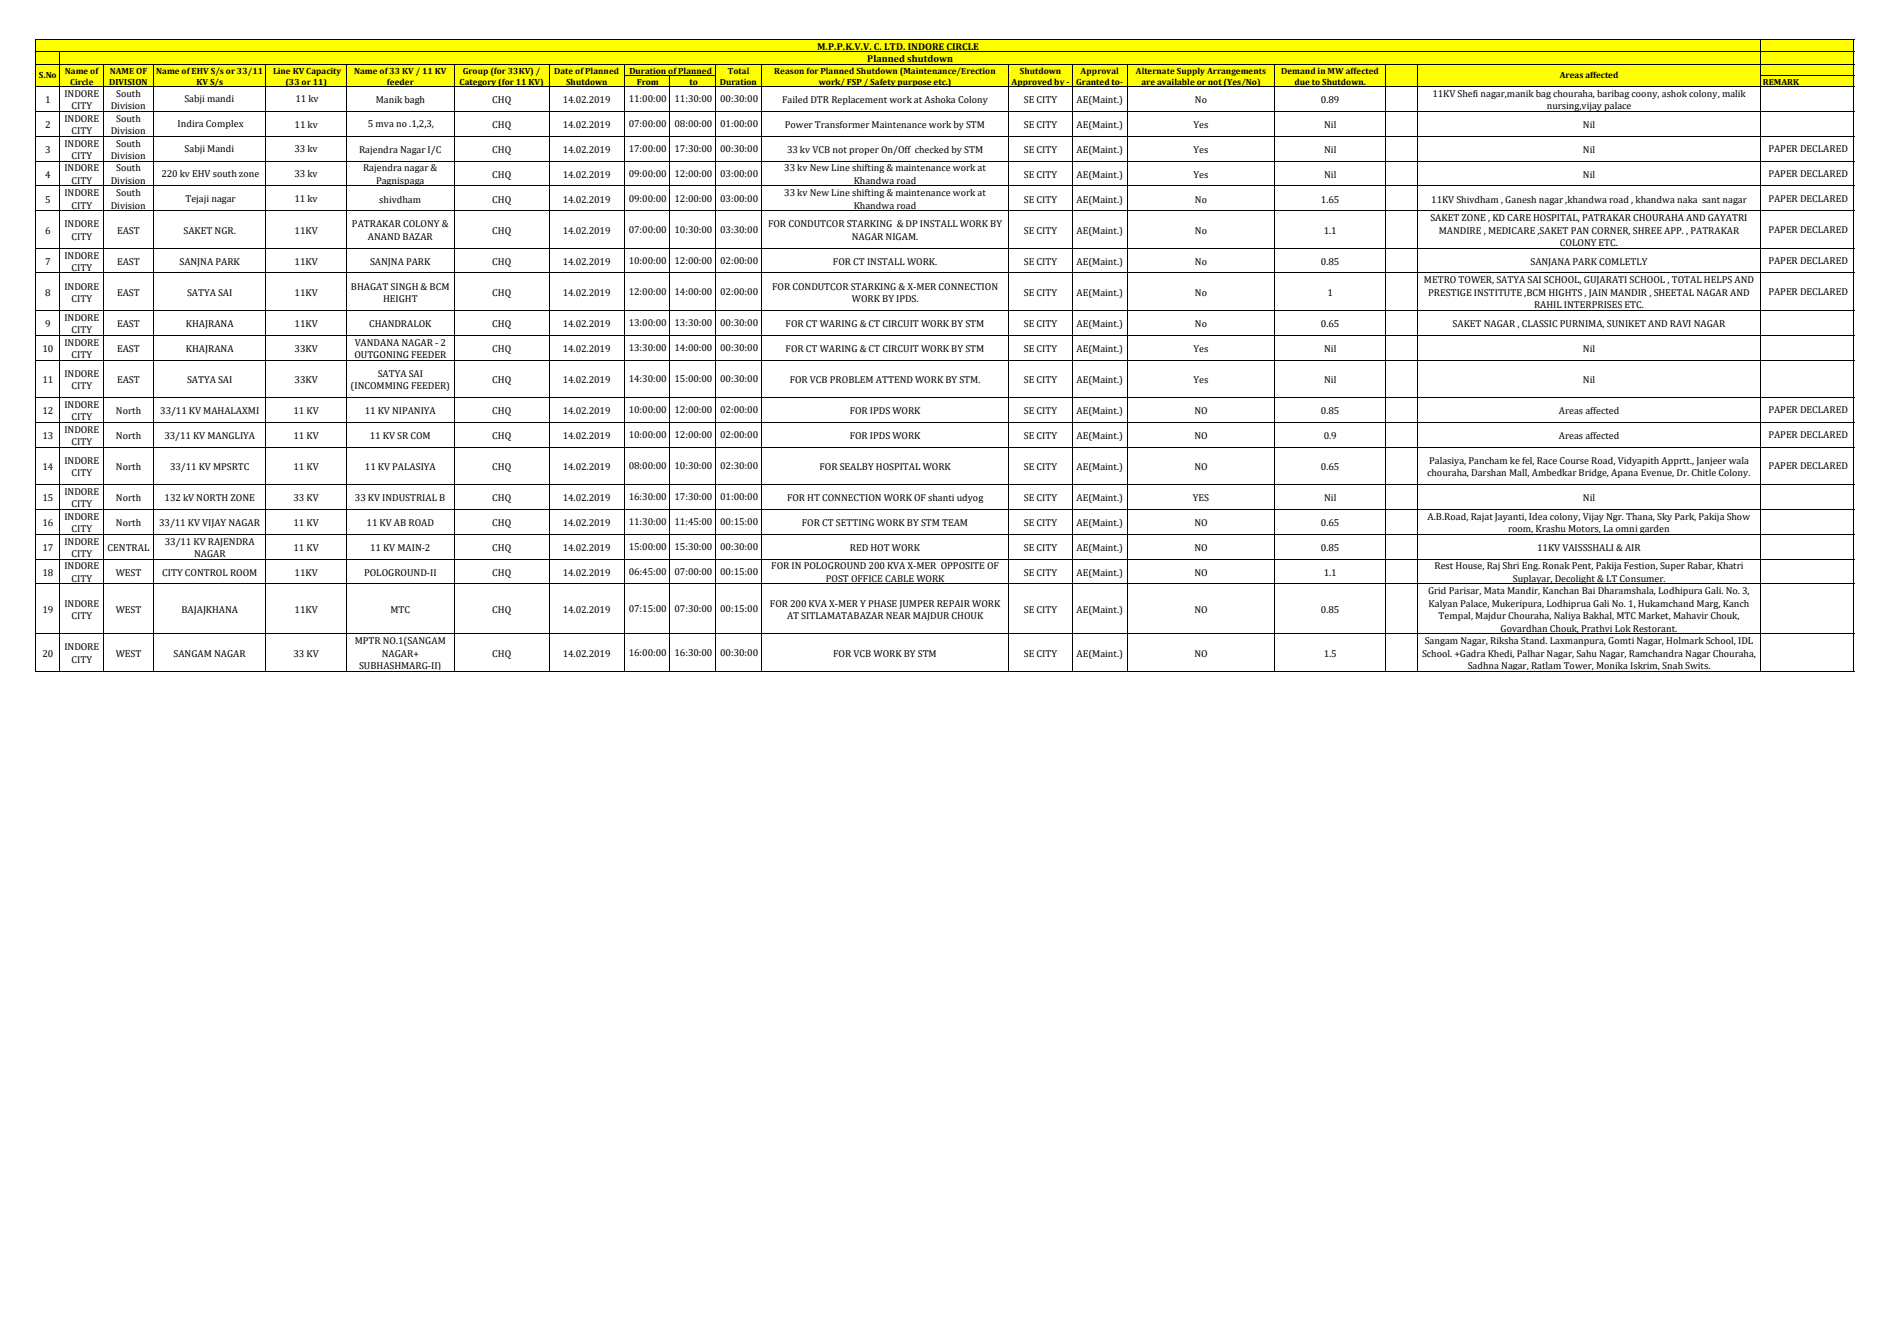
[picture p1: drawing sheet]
<svg xmlns="http://www.w3.org/2000/svg" width="297mm" height="210mm" viewBox="0 0 297 210" stroke-linecap="round" stroke-linejoin="round" font-family="sans-serif">
<defs><g id="words">
<g font-size="1.6">
<text x="128" y="7.8">M.P.P.K.V.V. C. LTD. INDORE CIRCLE</text>
<text x="135.8" y="9.7">Planned shutdown</text>
<text x="7.1" y="16.1">1</text>
<text x="10.1" y="15.2">INDORE</text>
<text x="11.2" y="17.1">CITY</text>
<text x="17.4" y="17.1">Division</text>
<text x="18.2" y="15.2">South</text>
<text x="28.9" y="16">Sabji mandi</text>
<text x="46.3" y="16">11 kv</text>
<text x="58.9" y="16.1">Manik bagh</text>
<text x="77.1" y="16.1">CHQ</text>
<text x="88.1" y="16.1">14.02.2019</text>
<text x="98.5" y="16">11:00:00</text>
<text x="105.6" y="16">11:30:00</text>
<text x="112.8" y="16">00:30:00</text>
<text x="122.5" y="16.1">Failed DTR Replacement work at Ashoka Colony</text>
<text x="160.3" y="16.1">SE CITY</text>
<text x="168.6" y="16.1">AE(Maint.)</text>
<text x="187.1" y="16.1">No</text>
<text x="206.9" y="16.1">0.89</text>
<text x="224.3" y="15.2">11KV Shefi nagar,manik bag chouraha, baribag coony, ashok colony, malik</text>
<text x="242.2" y="17.1">nursing,vijay palace</text>
<text x="7.1" y="20">2</text>
<text x="7.1" y="23.9">3</text>
<text x="10.1" y="19">INDORE</text>
<text x="10.1" y="22.9">INDORE</text>
<text x="11.2" y="21">CITY</text>
<text x="17.4" y="21">Division</text>
<text x="18.2" y="19">South</text>
<text x="18.2" y="22.9">South</text>
<text x="27.8" y="19.9">Indira Complex</text>
<text x="28.9" y="23.8">Sabji Mandi</text>
<text x="46.1" y="23.8">33 kv</text>
<text x="46.1" y="20">11 kv</text>
<text x="56.2" y="23.9">Rajendra Nagar I/C</text>
<text x="57.6" y="19.9">5 mva no .1,2,3,</text>
<text x="77.1" y="20">CHQ</text>
<text x="77.1" y="23.9">CHQ</text>
<text x="88.1" y="20">14.02.2019</text>
<text x="88.1" y="23.9">14.02.2019</text>
<text x="98.5" y="19.9">07:00:00</text>
<text x="98.5" y="23.8">17:00:00</text>
<text x="105.6" y="19.9">08:00:00</text>
<text x="105.6" y="23.8">17:30:00</text>
<text x="112.8" y="19.9">01:00:00</text>
<text x="112.8" y="23.8">00:30:00</text>
<text x="122.9" y="20">Power Transformer Maintenance work by STM</text>
<text x="123.2" y="23.9">33 kv VCB not proper On/Off checked by STM</text>
<text x="160.3" y="20">SE CITY</text>
<text x="160.3" y="23.9">SE CITY</text>
<text x="168.6" y="20">AE(Maint.)</text>
<text x="168.6" y="23.9">AE(Maint.)</text>
<text x="186.9" y="20">Yes</text>
<text x="186.9" y="23.9">Yes</text>
<text x="207.4" y="20">Nil</text>
<text x="207.4" y="23.9">Nil</text>
<text x="247.9" y="20">Nil</text>
<text x="247.9" y="23.9">Nil</text>
<text x="276.9" y="23.8">PAPER DECLARED</text>
<text x="7.1" y="27.8">4</text>
<text x="10.1" y="26.8">INDORE</text>
<text x="11.2" y="24.9">CITY</text>
<text x="11.2" y="28.8">CITY</text>
<text x="17.4" y="24.9">Division</text>
<text x="17.4" y="28.8">Division</text>
<text x="18.2" y="26.8">South</text>
<text x="25.3" y="27.7">220 kv EHV south zone</text>
<text x="46.1" y="27.7">33 kv</text>
<text x="56.9" y="26.8">Rajendra nagar &amp;</text>
<text x="58.9" y="28.8">Pagnispaga</text>
<text x="77.1" y="27.8">CHQ</text>
<text x="88.1" y="27.8">14.02.2019</text>
<text x="98.5" y="27.7">09:00:00</text>
<text x="105.6" y="27.7">12:00:00</text>
<text x="112.8" y="27.7">03:00:00</text>
<text x="122.8" y="26.8">33 kv New Line shifting &amp; maintenance work at</text>
<text x="133.7" y="28.8">Khandwa road</text>
<text x="160.3" y="27.8">SE CITY</text>
<text x="168.6" y="27.8">AE(Maint.)</text>
<text x="186.9" y="27.8">Yes</text>
<text x="207.4" y="27.8">Nil</text>
<text x="247.9" y="27.8">Nil</text>
<text x="276.9" y="27.7">PAPER DECLARED</text>
<text x="7.1" y="31.7">5</text>
<text x="10.1" y="30.7">INDORE</text>
<text x="10.1" y="35.6">INDORE</text>
<text x="11.2" y="32.7">CITY</text>
<text x="17.4" y="32.7">Division</text>
<text x="18.2" y="30.7">South</text>
<text x="29" y="31.6">Tejaji nagar</text>
<text x="46.1" y="31.6">11 kv</text>
<text x="55.1" y="35.6">PATRAKAR COLONY &amp;</text>
<text x="59.4" y="31.7">shivdham</text>
<text x="77.1" y="31.7">CHQ</text>
<text x="88.1" y="31.7">14.02.2019</text>
<text x="98.5" y="31.6">09:00:00</text>
<text x="105.6" y="31.6">12:00:00</text>
<text x="112.8" y="31.6">03:00:00</text>
<text x="120.3" y="35.6">FOR CONDUTCOR STARKING &amp; DP INSTALL WORK BY</text>
<text x="122.8" y="30.7">33 kv New Line shifting &amp; maintenance work at</text>
<text x="133.7" y="32.7">Khandwa road</text>
<text x="160.3" y="31.7">SE CITY</text>
<text x="168.6" y="31.7">AE(Maint.)</text>
<text x="187.1" y="31.7">No</text>
<text x="206.9" y="31.7">1.65</text>
<text x="224" y="34.6">SAKET ZONE , KD CARE HOSPITAL, PATRAKAR CHOURAHA AND GAYATRI</text>
<text x="224.1" y="31.7">11KV Shivdham , Ganesh nagar ,khandwa road , khandwa naka sant nagar</text>
<text x="276.9" y="31.6">PAPER DECLARED</text>
<text x="7.1" y="36.6">6</text>
<text x="7.1" y="41.5">7</text>
<text x="10.1" y="40.5">INDORE</text>
<text x="11.2" y="37.5">CITY</text>
<text x="18.3" y="36.6">EAST</text>
<text x="18.3" y="41.5">EAST</text>
<text x="28.1" y="41.5">SANJNA PARK</text>
<text x="28.7" y="36.6">SAKET NGR.</text>
<text x="46.1" y="36.6">11KV</text>
<text x="46.1" y="41.5">11KV</text>
<text x="57.6" y="37.5">ANAND BAZAR</text>
<text x="58" y="41.5">SANJNA PARK</text>
<text x="77.1" y="36.6">CHQ</text>
<text x="77.1" y="41.5">CHQ</text>
<text x="88.1" y="36.6">14.02.2019</text>
<text x="88.1" y="41.5">14.02.2019</text>
<text x="98.5" y="36.4">07:00:00</text>
<text x="98.5" y="41.3">10:00:00</text>
<text x="105.6" y="36.4">10:30:00</text>
<text x="105.6" y="41.3">12:00:00</text>
<text x="112.8" y="36.4">03:30:00</text>
<text x="112.8" y="41.3">02:00:00</text>
<text x="130.4" y="41.5">FOR CT INSTALL WORK.</text>
<text x="133.4" y="37.5">NAGAR NIGAM.</text>
<text x="160.3" y="36.6">SE CITY</text>
<text x="160.3" y="41.5">SE CITY</text>
<text x="168.6" y="36.6">AE(Maint.)</text>
<text x="168.6" y="41.5">AE(Maint.)</text>
<text x="187.1" y="36.6">No</text>
<text x="187.1" y="41.5">No</text>
<text x="206.9" y="41.5">0.85</text>
<text x="207.3" y="36.6">1.1</text>
<text x="225.3" y="36.6">MANDIRE , MEDICARE ,SAKET PAN CORNER, SHREE APP. , PATRAKAR</text>
<text x="239.7" y="41.5">SANJANA PARK COMLETLY</text>
<text x="244.3" y="38.5">COLONY ETC.</text>
<text x="276.9" y="36.4">PAPER DECLARED</text>
<text x="276.9" y="41.3">PAPER DECLARED</text>
<text x="7.1" y="46.3">8</text>
<text x="10.1" y="45.3">INDORE</text>
<text x="11.2" y="42.4">CITY</text>
<text x="11.2" y="47.3">CITY</text>
<text x="18.3" y="46.3">EAST</text>
<text x="29.3" y="46.3">SATYA SAI</text>
<text x="46.1" y="46.3">11KV</text>
<text x="55" y="45.3">BHAGAT SINGH &amp; BCM</text>
<text x="60" y="47.3">HEIGHT</text>
<text x="77.1" y="46.3">CHQ</text>
<text x="88.1" y="46.3">14.02.2019</text>
<text x="98.5" y="46.2">12:00:00</text>
<text x="105.6" y="46.2">14:00:00</text>
<text x="112.8" y="46.2">02:00:00</text>
<text x="120.9" y="45.3">FOR CONDUTCOR STARKING &amp; X-MER CONNECTION</text>
<text x="133.4" y="47.3">WORK BY IPDS.</text>
<text x="160.3" y="46.3">SE CITY</text>
<text x="168.6" y="46.3">AE(Maint.)</text>
<text x="187.1" y="46.3">No</text>
<text x="207.9" y="46.3">1</text>
<text x="223" y="44.4">METRO TOWER, SATYA SAI SCHOOL, GUJARATI SCHOOL , TOTAL HELPS AND</text>
<text x="223.7" y="46.3">PRESTIGE INSTITUTE ,BCM HIGHTS , JAIN MANDIR , SHEETAL NAGAR AND</text>
<text x="276.9" y="46.2">PAPER DECLARED</text>
<text x="7.1" y="51.2">9</text>
<text x="10.1" y="50.2">INDORE</text>
<text x="11.2" y="52.2">CITY</text>
<text x="18.3" y="51.2">EAST</text>
<text x="29.1" y="51.2">KHAJRANA</text>
<text x="46.1" y="51.2">11KV</text>
<text x="57.8" y="51.2">CHANDRALOK</text>
<text x="77.1" y="51.2">CHQ</text>
<text x="88.1" y="51.2">14.02.2019</text>
<text x="98.5" y="51.1">13:00:00</text>
<text x="105.6" y="51.1">13:30:00</text>
<text x="112.8" y="51.1">00:30:00</text>
<text x="123" y="51.2">FOR CT WARING &amp; CT CIRCUIT WORK BY STM</text>
<text x="160.3" y="51.2">SE CITY</text>
<text x="168.6" y="51.2">AE(Maint.)</text>
<text x="187.1" y="51.2">No</text>
<text x="206.9" y="51.2">0.65</text>
<text x="227.5" y="51.2">SAKET NAGAR , CLASSIC PURNIMA, SUNIKET AND RAVI NAGAR</text>
<text x="240.2" y="48.3">RAHIL INTERPRISES ETC.</text>
<text x="6.6" y="55.1">10</text>
<text x="6.6" y="60">11</text>
<text x="10.1" y="54.1">INDORE</text>
<text x="10.1" y="59">INDORE</text>
<text x="11.2" y="56.1">CITY</text>
<text x="18.3" y="55.1">EAST</text>
<text x="18.3" y="60">EAST</text>
<text x="29.1" y="55.1">KHAJRANA</text>
<text x="29.3" y="60">SATYA SAI</text>
<text x="46.1" y="55.1">33KV</text>
<text x="46.1" y="60">33KV</text>
<text x="55.5" y="56.1">OUTGONING FEEDER</text>
<text x="55.5" y="54.1">VANDANA NAGAR - 2</text>
<text x="59.1" y="59">SATYA SAI</text>
<text x="77.1" y="55.1">CHQ</text>
<text x="77.1" y="60">CHQ</text>
<text x="88.1" y="55.1">14.02.2019</text>
<text x="88.1" y="60">14.02.2019</text>
<text x="98.5" y="55">13:30:00</text>
<text x="98.5" y="59.8">14:30:00</text>
<text x="105.6" y="55">14:00:00</text>
<text x="105.6" y="59.8">15:00:00</text>
<text x="112.8" y="55">00:30:00</text>
<text x="112.8" y="59.8">00:30:00</text>
<text x="123" y="55.1">FOR CT WARING &amp; CT CIRCUIT WORK BY STM</text>
<text x="123.7" y="60">FOR VCB PROBLEM ATTEND WORK BY STM.</text>
<text x="160.3" y="55.1">SE CITY</text>
<text x="160.3" y="60">SE CITY</text>
<text x="168.6" y="55.1">AE(Maint.)</text>
<text x="168.6" y="60">AE(Maint.)</text>
<text x="186.9" y="55.1">Yes</text>
<text x="186.9" y="60">Yes</text>
<text x="207.4" y="55.1">Nil</text>
<text x="207.4" y="60">Nil</text>
<text x="247.9" y="55.1">Nil</text>
<text x="247.9" y="60">Nil</text>
<text x="6.6" y="64.8">12</text>
<text x="10.1" y="63.8">INDORE</text>
<text x="11.2" y="60.9">CITY</text>
<text x="11.2" y="65.8">CITY</text>
<text x="18.2" y="64.8">North</text>
<text x="25.1" y="64.8">33/11 KV MAHALAXMI</text>
<text x="46" y="64.8">11 KV</text>
<text x="54.9" y="60.9">(INCOMMING FEEDER)</text>
<text x="57.1" y="64.8">11 KV NIPANIYA</text>
<text x="77.1" y="64.8">CHQ</text>
<text x="88.1" y="64.8">14.02.2019</text>
<text x="98.5" y="64.7">10:00:00</text>
<text x="105.6" y="64.7">12:00:00</text>
<text x="112.8" y="64.7">02:00:00</text>
<text x="133.1" y="64.8">FOR IPDS WORK</text>
<text x="160.3" y="64.8">SE CITY</text>
<text x="168.6" y="64.8">AE(Maint.)</text>
<text x="187.1" y="64.8">NO</text>
<text x="206.9" y="64.8">0.85</text>
<text x="244.1" y="64.8">Areas affected</text>
<text x="276.9" y="64.7">PAPER DECLARED</text>
<text x="6.6" y="68.7">13</text>
<text x="10.1" y="67.7">INDORE</text>
<text x="11.2" y="69.7">CITY</text>
<text x="18.2" y="68.7">North</text>
<text x="25.7" y="68.7">33/11 KV MANGLIYA</text>
<text x="46" y="68.7">11 KV</text>
<text x="57.9" y="68.7">11 KV SR COM</text>
<text x="77.1" y="68.7">CHQ</text>
<text x="88.1" y="68.7">14.02.2019</text>
<text x="98.5" y="68.6">10:00:00</text>
<text x="105.6" y="68.6">12:00:00</text>
<text x="112.8" y="68.6">02:00:00</text>
<text x="133.1" y="68.7">FOR IPDS WORK</text>
<text x="160.3" y="68.7">SE CITY</text>
<text x="168.6" y="68.7">AE(Maint.)</text>
<text x="187.1" y="68.7">NO</text>
<text x="207.3" y="68.7">0.9</text>
<text x="244.1" y="68.7">Areas affected</text>
<text x="276.9" y="68.6">PAPER DECLARED</text>
<text x="6.6" y="73.6">14</text>
<text x="10.1" y="72.6">INDORE</text>
<text x="10.1" y="77.5">INDORE</text>
<text x="11.2" y="74.6">CITY</text>
<text x="18.2" y="73.6">North</text>
<text x="26.6" y="73.6">33/11 KV MPSRTC</text>
<text x="46" y="73.6">11 KV</text>
<text x="57.2" y="73.6">11 KV PALASIYA</text>
<text x="77.1" y="73.6">CHQ</text>
<text x="88.1" y="73.6">14.02.2019</text>
<text x="98.5" y="73.5">08:00:00</text>
<text x="105.6" y="73.5">10:30:00</text>
<text x="112.8" y="73.5">02:30:00</text>
<text x="128.3" y="73.6">FOR SEALBY HOSPITAL WORK</text>
<text x="160.3" y="73.6">SE CITY</text>
<text x="168.6" y="73.6">AE(Maint.)</text>
<text x="187.1" y="73.6">NO</text>
<text x="206.9" y="73.6">0.65</text>
<text x="223.5" y="74.6">chouraha, Darshan Mall, Ambedkar Bridge, Apana Evenue, Dr. Chitle Colony.</text>
<text x="223.8" y="72.6">Palasiya, Pancham ke fel, Race Course Road, Vidyapith Apprtt., Janjeer wala</text>
<text x="276.9" y="73.5">PAPER DECLARED</text>
<text x="6.6" y="78.5">15</text>
<text x="6.6" y="82.4">16</text>
<text x="10.1" y="81.4">INDORE</text>
<text x="11.2" y="79.4">CITY</text>
<text x="11.2" y="83.3">CITY</text>
<text x="18.2" y="78.5">North</text>
<text x="18.2" y="82.4">North</text>
<text x="24.9" y="82.4">33/11 KV VIJAY NAGAR</text>
<text x="25.8" y="78.5">132 kV NORTH ZONE</text>
<text x="46" y="78.5">33 KV</text>
<text x="46" y="82.4">11 KV</text>
<text x="55.6" y="78.5">33 KV INDUSTRIAL B</text>
<text x="57.4" y="82.4">11 KV AB ROAD</text>
<text x="77.1" y="78.5">CHQ</text>
<text x="77.1" y="82.4">CHQ</text>
<text x="88.1" y="78.5">14.02.2019</text>
<text x="88.1" y="82.4">14.02.2019</text>
<text x="98.5" y="78.3">16:30:00</text>
<text x="98.5" y="82.2">11:30:00</text>
<text x="105.6" y="78.3">17:30:00</text>
<text x="105.6" y="82.2">11:45:00</text>
<text x="112.8" y="78.3">01:00:00</text>
<text x="112.8" y="82.2">00:15:00</text>
<text x="123.2" y="78.5">FOR HT CONNECTION WORK OF shanti udyog</text>
<text x="125.6" y="82.4">FOR CT SETTING WORK BY STM TEAM</text>
<text x="160.3" y="78.5">SE CITY</text>
<text x="160.3" y="82.4">SE CITY</text>
<text x="168.6" y="78.5">AE(Maint.)</text>
<text x="168.6" y="82.4">AE(Maint.)</text>
<text x="186.8" y="78.5">YES</text>
<text x="187.1" y="82.4">NO</text>
<text x="206.9" y="82.4">0.65</text>
<text x="207.4" y="78.5">Nil</text>
<text x="223.6" y="81.4">A.B.Road, Rajat Jayanti, Idea colony, Vijay Ngr. Thana, Sky Park, Pakija Show</text>
<text x="236.2" y="83.3">room, Krashu Motors, La omni garden</text>
<text x="247.9" y="78.5">Nil</text>
<text x="6.6" y="86.3">17</text>
<text x="10.1" y="85.3">INDORE</text>
<text x="10.1" y="89.2">INDORE</text>
<text x="11.2" y="87.2">CITY</text>
<text x="16.8" y="86.3">CENTRAL</text>
<text x="25.8" y="85.3">33/11 KV RAJENDRA</text>
<text x="30.4" y="87.2">NAGAR</text>
<text x="46" y="86.3">11 KV</text>
<text x="58" y="86.3">11 KV MAIN-2</text>
<text x="77.1" y="86.3">CHQ</text>
<text x="88.1" y="86.3">14.02.2019</text>
<text x="98.5" y="86.1">15:00:00</text>
<text x="105.6" y="86.1">15:30:00</text>
<text x="112.8" y="86.1">00:30:00</text>
<text x="120.8" y="89.2">FOR IN POLOGROUND 200 KVA X-MER OPPOSITE OF</text>
<text x="133.1" y="86.3">RED HOT WORK</text>
<text x="160.3" y="86.3">SE CITY</text>
<text x="168.6" y="86.3">AE(Maint.)</text>
<text x="187.1" y="86.3">NO</text>
<text x="206.9" y="86.3">0.85</text>
<text x="224.7" y="89.2">Rest House, Raj Shri Eng. Ronak Pent, Pakija Festion, Super Rabar, Khatri</text>
<text x="240.7" y="86.3">11KV VAISSSHALI &amp; AIR</text>
<text x="6.6" y="90.1">18</text>
<text x="6.6" y="96">19</text>
<text x="10.1" y="95">INDORE</text>
<text x="11.2" y="91.1">CITY</text>
<text x="18.1" y="90.1">WEST</text>
<text x="18.1" y="96">WEST</text>
<text x="25.4" y="90.1">CITY CONTROL ROOM</text>
<text x="28.4" y="96">BAJAJKHANA</text>
<text x="46.1" y="90.1">11KV</text>
<text x="46.1" y="96">11KV</text>
<text x="57" y="90.1">POLOGROUND-II</text>
<text x="61.1" y="96">MTC</text>
<text x="77.1" y="90.1">CHQ</text>
<text x="77.1" y="96">CHQ</text>
<text x="88.1" y="90.1">14.02.2019</text>
<text x="88.1" y="96">14.02.2019</text>
<text x="98.5" y="90">06:45:00</text>
<text x="98.5" y="95.9">07:15:00</text>
<text x="105.6" y="90">07:00:00</text>
<text x="105.6" y="95.9">07:30:00</text>
<text x="112.8" y="90">00:15:00</text>
<text x="112.8" y="95.9">00:15:00</text>
<text x="120.6" y="95">FOR 200 KVA X-MER Y PHASE JUMPER REPAIR WORK</text>
<text x="129.3" y="91.1">POST OFFICE CABLE WORK</text>
<text x="160.3" y="90.1">SE CITY</text>
<text x="160.3" y="96">SE CITY</text>
<text x="168.6" y="90.1">AE(Maint.)</text>
<text x="168.6" y="96">AE(Maint.)</text>
<text x="187.1" y="90.1">NO</text>
<text x="187.1" y="96">NO</text>
<text x="206.9" y="96">0.85</text>
<text x="207.3" y="90.1">1.1</text>
<text x="223.6" y="93.1">Grid Parisar, Mata Mandir, Kanchan Bai Dharamshala, Lodhipura Gali. No. 3,</text>
<text x="223.7" y="95">Kalyan Palace, Mukeripura, Lodhiprua Gali No. 1, Hukamchand Marg, Kanch</text>
<text x="236.9" y="91.1">Suplayar, Decolight &amp; LT Consumer.</text>
<text x="10.1" y="101.8">INDORE</text>
<text x="11.2" y="97">CITY</text>
<text x="55.5" y="100.9">MPTR NO.1(SANGAM</text>
<text x="123.2" y="97">AT SITLAMATABAZAR NEAR MAJDUR CHOUK</text>
<text x="223.1" y="100.9">Sangam Nagar, Riksha Stand. Laxmanpura, Gomti Nagar, Holmark School, IDL</text>
<text x="225.3" y="97">Tempal, Majdur Chouraha, Naliya Bakhal, MTC Market, Mahavir Chouk,</text>
<text x="235" y="98.9">Govardhan Chouk, Prathvi Lok Restorant.</text>
<text x="6.6" y="102.8">20</text>
<text x="11.2" y="103.8">CITY</text>
<text x="18.1" y="102.8">WEST</text>
<text x="27.2" y="102.8">SANGAM NAGAR</text>
<text x="46" y="102.8">33 KV</text>
<text x="56.2" y="104.8">SUBHASHMARG-II)</text>
<text x="59.8" y="102.8">NAGAR+</text>
<text x="77.1" y="102.8">CHQ</text>
<text x="88.1" y="102.8">14.02.2019</text>
<text x="98.5" y="102.7">16:00:00</text>
<text x="105.6" y="102.7">16:30:00</text>
<text x="112.8" y="102.7">00:30:00</text>
<text x="130.5" y="102.8">FOR VCB WORK BY STM</text>
<text x="160.3" y="102.8">SE CITY</text>
<text x="168.6" y="102.8">AE(Maint.)</text>
<text x="187.1" y="102.8">NO</text>
<text x="207.3" y="102.8">1.5</text>
<text x="222.7" y="102.8">School. +Gadra Khedi, Palhar Nagar, Sahu Nagar, Ramchandra Nagar Chouraha,</text>
<text x="229.9" y="104.8">Sadhna Nagar, Ratlam Tower, Monika Iskrim, Snah Swits.</text>
</g>
<g font-size="1.4">
<text x="10.2" y="11.6">Name of</text>
<text x="17.2" y="11.6">NAME OF</text>
<text x="24.5" y="11.6">Name of EHV S/s or 33/11</text>
<text x="42.8" y="11.6">Line KV Capacity</text>
<text x="55.5" y="11.6">Name of 33 KV / 11 KV</text>
<text x="72.5" y="11.6">Group (for 33KV) /</text>
<text x="86.8" y="11.6">Date of Planned</text>
<text x="98.6" y="11.6">Duration of Planned</text>
<text x="114" y="11.6">Total</text>
<text x="121.3" y="11.6">Reason for Planned Shutdown (Maintenance/Erection</text>
<text x="159.7" y="11.6">Shutdown</text>
<text x="169.2" y="11.6">Approval</text>
<text x="177.9" y="11.6">Alternate Supply Arrangements</text>
<text x="200.6" y="11.6">Demand in MW affected</text>
<text x="6.1" y="12.2">S.No</text>
<text x="11" y="13.3">Circle</text>
<text x="17.1" y="13.3">DIVISION</text>
<text x="30.8" y="13.3">KV S/s</text>
<text x="44.7" y="13.3">(33 or 11)</text>
<text x="60.6" y="13.3">feeder</text>
<text x="72" y="13.3">Category (for 11 KV)</text>
<text x="88.7" y="13.3">Shutdown</text>
<text x="99.7" y="13.3">From</text>
<text x="108" y="13.3">to</text>
<text x="112.8" y="13.3">Duration</text>
<text x="128.2" y="13.3">work/ FSP / Safety purpose etc.)</text>
<text x="158.4" y="13.3">Approved by -</text>
<text x="168.6" y="13.3">Granted to-</text>
<text x="178.8" y="13.3">are available or not (Yes/No)</text>
<text x="202.7" y="13.3">due to Shutdown.</text>
<text x="244.3" y="12.2">Areas affected</text>
<text x="276.1" y="13.3">REMARK</text>
</g>
</g></defs>
<path d="M5.7 6.3h284.7v7.2h-284.7z" fill-rule="evenodd" fill="#ff0"/>
<g fill="#fff">
<path d="M9.4 13.5h6.8v3.9h-6.8z" fill-rule="evenodd"/>
<path d="M86 13.5h11.8v3.9h-11.8z" fill-rule="evenodd"/>
<path d="M158 13.5h18.6v3.9h-18.6z" fill-rule="evenodd"/>
<path d="M9.4 17.4h6.8v3.9h-6.8z" fill-rule="evenodd"/>
<path d="M86 17.4h11.8v3.9h-11.8z" fill-rule="evenodd"/>
<path d="M158 17.4h18.6v3.9h-18.6z" fill-rule="evenodd"/>
<path d="M9.4 21.3h6.8v3.9h-6.8z" fill-rule="evenodd"/>
<path d="M86 21.3h11.8v3.9h-11.8z" fill-rule="evenodd"/>
<path d="M158 21.3h18.6v3.9h-18.6z" fill-rule="evenodd"/>
<path d="M9.4 25.2h6.8v3.9h-6.8z" fill-rule="evenodd"/>
<path d="M86 25.2h11.8v3.9h-11.8z" fill-rule="evenodd"/>
<path d="M158 25.2h18.6v3.9h-18.6z" fill-rule="evenodd"/>
<path d="M9.4 29.1h88.4v3.9h-88.4z" fill-rule="evenodd"/>
<path d="M119.2 29.1h156.5v3.9h-156.5z" fill-rule="evenodd"/>
<path d="M9.4 33h6.8v5.9h-6.8z" fill-rule="evenodd"/>
<path d="M86 33h11.8v5.9h-11.8z" fill-rule="evenodd"/>
<path d="M176.5 33h23.1v5.9h-23.1z" fill-rule="evenodd"/>
<path d="M9.4 38.8h6.8v4h-6.8z" fill-rule="evenodd"/>
<path d="M86 38.8h11.8v4h-11.8z" fill-rule="evenodd"/>
<path d="M176.5 38.8h23.1v4h-23.1z" fill-rule="evenodd"/>
<path d="M9.4 42.7h6.8v5.9h-6.8z" fill-rule="evenodd"/>
<path d="M86 42.7h11.8v5.9h-11.8z" fill-rule="evenodd"/>
<path d="M176.5 42.7h23.1v5.9h-23.1z" fill-rule="evenodd"/>
<path d="M9.4 48.6h6.8v3.9h-6.8z" fill-rule="evenodd"/>
<path d="M86 48.6h11.8v3.9h-11.8z" fill-rule="evenodd"/>
<path d="M176.5 48.6h23.1v3.9h-23.1z" fill-rule="evenodd"/>
<path d="M275.7 48.6h14.7v3.9h-14.7z" fill-rule="evenodd"/>
<path d="M9.4 52.5h6.8v3.9h-6.8z" fill-rule="evenodd"/>
<path d="M86 52.5h11.8v3.9h-11.8z" fill-rule="evenodd"/>
<path d="M275.7 52.5h14.7v3.9h-14.7z" fill-rule="evenodd"/>
<path d="M9.4 56.4h6.8v5.8h-6.8z" fill-rule="evenodd"/>
<path d="M86 56.4h11.8v5.8h-11.8z" fill-rule="evenodd"/>
<path d="M275.7 56.4h14.7v5.8h-14.7z" fill-rule="evenodd"/>
<path d="M9.4 62.2h6.8v3.9h-6.8z" fill-rule="evenodd"/>
<path d="M86 62.2h11.8v3.9h-11.8z" fill-rule="evenodd"/>
<path d="M9.4 66.1h6.8v3.9h-6.8z" fill-rule="evenodd"/>
<path d="M86 66.1h11.8v3.9h-11.8z" fill-rule="evenodd"/>
<path d="M9.4 70h6.8v5.9h-6.8z" fill-rule="evenodd"/>
<path d="M86 70h11.8v5.9h-11.8z" fill-rule="evenodd"/>
<path d="M9.4 75.8h6.8v4h-6.8z" fill-rule="evenodd"/>
<path d="M86 75.8h11.8v4h-11.8z" fill-rule="evenodd"/>
<path d="M9.4 79.7h6.8v4h-6.8z" fill-rule="evenodd"/>
<path d="M86 79.7h11.8v4h-11.8z" fill-rule="evenodd"/>
<path d="M9.4 83.6h6.8v4h-6.8z" fill-rule="evenodd"/>
<path d="M86 83.6h11.8v4h-11.8z" fill-rule="evenodd"/>
<path d="M9.4 87.5h6.8v4h-6.8z" fill-rule="evenodd"/>
<path d="M86 87.5h11.8v4h-11.8z" fill-rule="evenodd"/>
<path d="M275.7 87.5h14.7v4h-14.7z" fill-rule="evenodd"/>
<path d="M9.4 91.4h6.8v7.8h-6.8z" fill-rule="evenodd"/>
<path d="M86 91.4h11.8v7.8h-11.8z" fill-rule="evenodd"/>
<path d="M275.7 91.4h14.7v7.8h-14.7z" fill-rule="evenodd"/>
<path d="M9.4 99.2h6.8v5.9h-6.8z" fill-rule="evenodd"/>
<path d="M86 99.2h11.8v5.9h-11.8z" fill-rule="evenodd"/>
<path d="M275.7 99.2h14.7v5.9h-14.7z" fill-rule="evenodd"/>
</g>
<g fill="none" stroke="#000" stroke-width=".16">
<path d="M5.6 6.1v99M5.7 6.2h284.7M5.7 8.1h284.7M5.7 10.1h284.7M5.7 13.5h284.7M5.7 17.4h284.7M9.4 8.2v96.9M16.2 10.1v95M24 10.1v95M41.6 10.1v95M54.3 10.1v95M71.1 10.1v95"/>
<path d="M86 10.1v95M97.7 10.1v95M97.8 11.8h14.3M104.9 11.9v93.2M112.1 10.1v95M119.2 10.1v95M158 10.1v95M167.9 10.1v95M176.5 10.1v95M199.6 10.1v95M217 10.1v95M222 10.1v95"/>
<path d="M275.7 6.2v98.9M275.8 11.8h14.6M290.3 6.2v98.9M5.7 21.3h284.7M5.7 25.2h284.7M5.7 29.1h284.7M5.7 33h284.7M5.7 38.8h284.7M5.7 42.7h284.7M5.7 48.6h284.7M5.7 52.5h284.7M5.7 56.4h284.7"/>
<path d="M5.7 62.2h284.7M5.7 66.1h284.7M5.7 70h284.7M5.7 75.9h284.7M5.7 79.8h284.7M5.7 83.6h284.7M5.7 87.5h284.7M5.7 91.4h284.7M5.7 99.2h284.7M5.7 105.1h284.7"/>
</g>
<use href="#words"/>
</svg>
